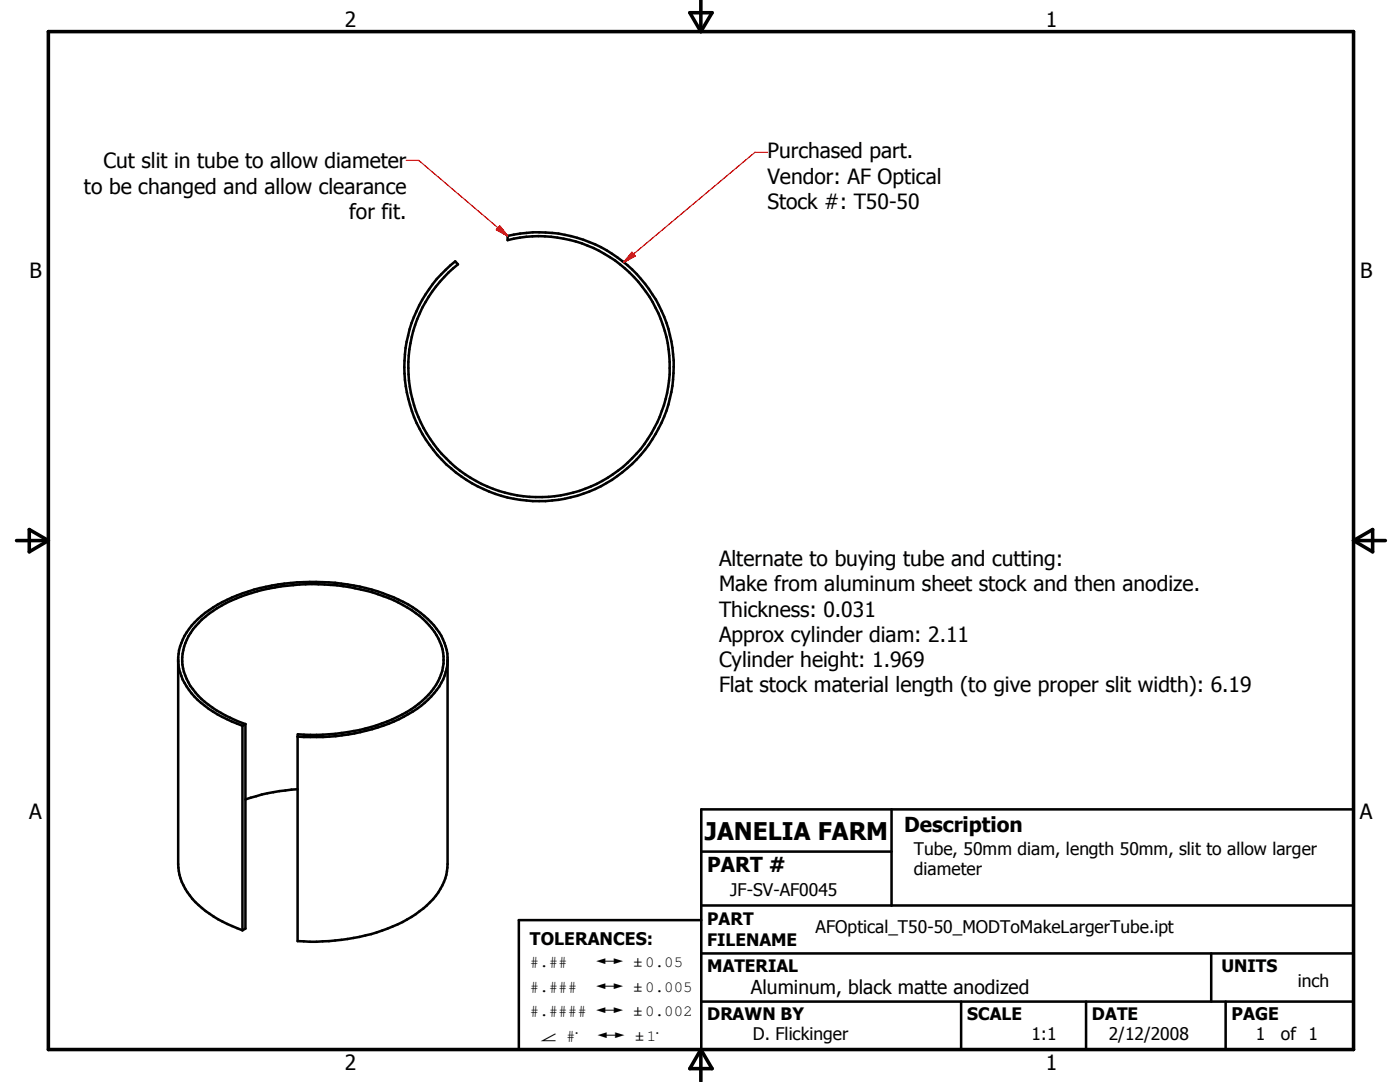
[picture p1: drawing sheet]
<svg xmlns="http://www.w3.org/2000/svg" width="279mm" height="216mm" viewBox="0 0 279 216" stroke-linecap="round" stroke-linejoin="round" font-family="sans-serif">
<defs><g id="words">
<text font-size="4.9" x="140.7" y="167.6">JANELIA FARM</text>
<g font-size="4.2">
<text x="68.8" y="5.4">2</text>
<text x="208.7" y="5.4">1</text>
<text x="20.7" y="33.6">Cut slit in tube to allow diameter</text>
<text x="153.2" y="31.6">Purchased part.</text>
<text x="16.8" y="38.7">to be changed and allow clearance</text>
<text x="153.2" y="36.6">Vendor: AF Optical</text>
<text x="153.2" y="41.6">Stock #: T50-50</text>
<text x="69.7" y="43.6">for fit.</text>
<text x="5.9" y="55.5">B</text>
<text x="271.4" y="55.5">B</text>
<text x="143.5" y="113">Alternate to buying tube and cutting:</text>
<text x="143.5" y="118">Make from aluminum sheet stock and then anodize.</text>
<text x="143.5" y="123.1">Thickness: 0.031</text>
<text x="143.5" y="128.1">Approx cylinder diam: 2.11</text>
<text x="143.5" y="133.1">Cylinder height: 1.969</text>
<text x="143.5" y="138.1">Flat stock material length (to give proper slit width): 6.19</text>
<text x="5.8" y="163.4">A</text>
<text x="271.4" y="163.4">A</text>
<text x="68.8" y="213.5">2</text>
<text x="208.7" y="213.5">1</text>
</g>
<g font-size="4.1">
<text x="180.4" y="166.1">Description</text>
<text x="141.1" y="174">PART #</text>
</g>
<text font-size="3.8" x="149.9" y="198.3">Aluminum, black matte anodized</text>
<g font-size="3.5">
<text x="182.4" y="170.5">Tube, 50mm diam, length 50mm, slit to allow larger</text>
<text x="145.8" y="178.8">JF-SV-AF0045</text>
<text x="182.4" y="174.7">diameter</text>
<text x="105.7" y="188.5">TOLERANCES:</text>
<text x="162.7" y="186.1">AFOptical_T50-50_MODToMakeLargerTube.ipt</text>
<text x="259" y="197">inch</text>
<text x="245.8" y="203.6">PAGE</text>
<text x="150.2" y="207.6">D. Flickinger</text>
<text x="205.8" y="207.5">1:1</text>
<text x="221.3" y="207.6">2/12/2008</text>
<text x="250.6" y="207.5">1</text>
<text x="255.6" y="207.6">of 1</text>
</g>
<g font-size="3.4">
<text x="141.1" y="184.6">PART</text>
<text x="141.1" y="188.7">FILENAME</text>
<text x="141.1" y="194">MATERIAL</text>
<text x="243.8" y="194">UNITS</text>
<text x="141.1" y="203.6">DRAWN BY</text>
<text x="193" y="203.6">SCALE</text>
<text x="217.9" y="203.6">DATE</text>
</g>
<g font-size="3.1">
<text x="105.7" y="197.9">#.###</text>
<text x="105.7" y="193">#.##</text>
<text x="128.8" y="193">0.05</text>
<text x="128.8" y="197.9">0.005</text>
<text x="105.7" y="202.7">#.####</text>
<text x="128.8" y="202.7">0.002</text>
<text x="113" y="207.6">#</text>
<text x="129.1" y="207.6">1</text>
</g>
<g font-size="2.4">
<text x="119" y="193">#</text>
<text x="119" y="197.9">#</text>
<text x="126.6" y="193">`</text>
<text x="126.6" y="197.9">`</text>
<text x="119" y="202.7">#</text>
<text x="126.6" y="202.7">`</text>
<text x="108.1" y="207.6">a</text>
<text x="114.9" y="207.6">~</text>
<text x="119.3" y="207.6">#</text>
<text x="126.9" y="207.6">`</text>
<text x="131" y="207.6">~</text>
</g>
</g></defs>
<g fill="none" stroke="#000" stroke-width=".51">
<path d="M88.1 54.7l2.7-2.5 .6 .5a26 26 0 0 0-2.6 38.5 26 26 0 0 0 38.5-1 26 26 0 0 0-4.5-38.2 26.3 26.3 0 0 0-21.5-4.1v-.8a26.9 26.9 0 0 1 32.7 21.5 26.9 26.9 0 0 1-23.4 31.3 26.9 26.9 0 0 1-29.9-25.4 26.6 26.6 0 0 1 7.4-19.8zM35.6 132a12.8 12.8 0 0 0 6.1 9.4l.8 .6a28.7 28.7 0 0 0 5.9 2.8M89.3 131.9a12.1 12.1 0 0 1-5.3 8.9 35.1 35.1 0 0 1-19.5 6.3l-5.1-.1M48.4 144.8v40.8M49 144.5a21.2 21.2 0 0 1-11-7.6 9.5 9.5 0 0 1 1.1-12 25.4 25.4 0 0 1 13.4-7.2 41.5 41.5 0 0 1 27 2.5 16.3 16.3 0 0 1 8.6 8.6 10.1 10.1 0 0 1-3.2 10.5 28.7 28.7 0 0 1-15.6 6.8 40.4 40.4 0 0 1-9.9 .4v.5M49 144.5v40.8l-.6 .3M49 144.5l-.6 .3M59.4 147v40.8a41.9 41.9 0 0 0 20.9-3.8 17.2 17.2 0 0 0 8.3-8l.5-1.4 .2-2.2v-41.2a11.6 11.6 0 0 0-4.6-8.3 29.8 29.8 0 0 0-14.1-6.1 41.6 41.6 0 0 0-27.2 3.8 14.9 14.9 0 0 0-7.5 8.4l-.3 2.2v41.2a12.1 12.1 0 0 0 5.4 9.4l3.4 2.1 4 1.7M59.4 157.5a38.3 38.3 0 0 0-10.4 2M140 169.9h37.9M177.9 161.5v19.2M140 183.6h-36.5v25.8h166.6v-47.9h-130.1v47.9"/>
<path d="M140 199.9h130.1M140 190.2h130.1M140 180.7h130.1M191.8 199.9v9.5M216.7 199.9v9.5M241.7 190.2v9.7M244.6 199.9v9.5"/>
</g>
<path d="M9.7 6.3h260.4v203.1h-260.4zM137.7 2.5h4.4l-2.2 3.8zM139.9 0v6.3M3.3 107.9h6.4M5.8 105.7l3.9 2.2-3.9 2.2zM270.1 107.9h6.4M270.1 107.9l3.8-2.2v4.4zM139.9 209.4v6.4M139.9 209.4l2.2 3.8h-4.4z" fill="none" stroke="#000" stroke-width=".71"/>
<path d="M126.4 50.7l-1.9 1.6" fill="none" stroke="#f00" stroke-width=".25"/>
<path d="M126.1 50.3l.6 .8-2.2 1.2z" fill="#f00"/>
<path d="M153.2 30.4h-2.5l-24.3 20.3M99.4 45.5l1.9 1.6M126.1 50.3l.6 .8-2.2 1.2z" fill="none" stroke="#f00" stroke-width=".25"/>
<path d="M99.7 45.1l1.6 2-2.2-1.3z" fill="#f00"/>
<path d="M81.1 32h2.5l15.8 13.5M99.7 45.1l1.6 2-2.2-1.3z" fill="none" stroke="#f00" stroke-width=".25"/>
<use href="#words"/>
</svg>
